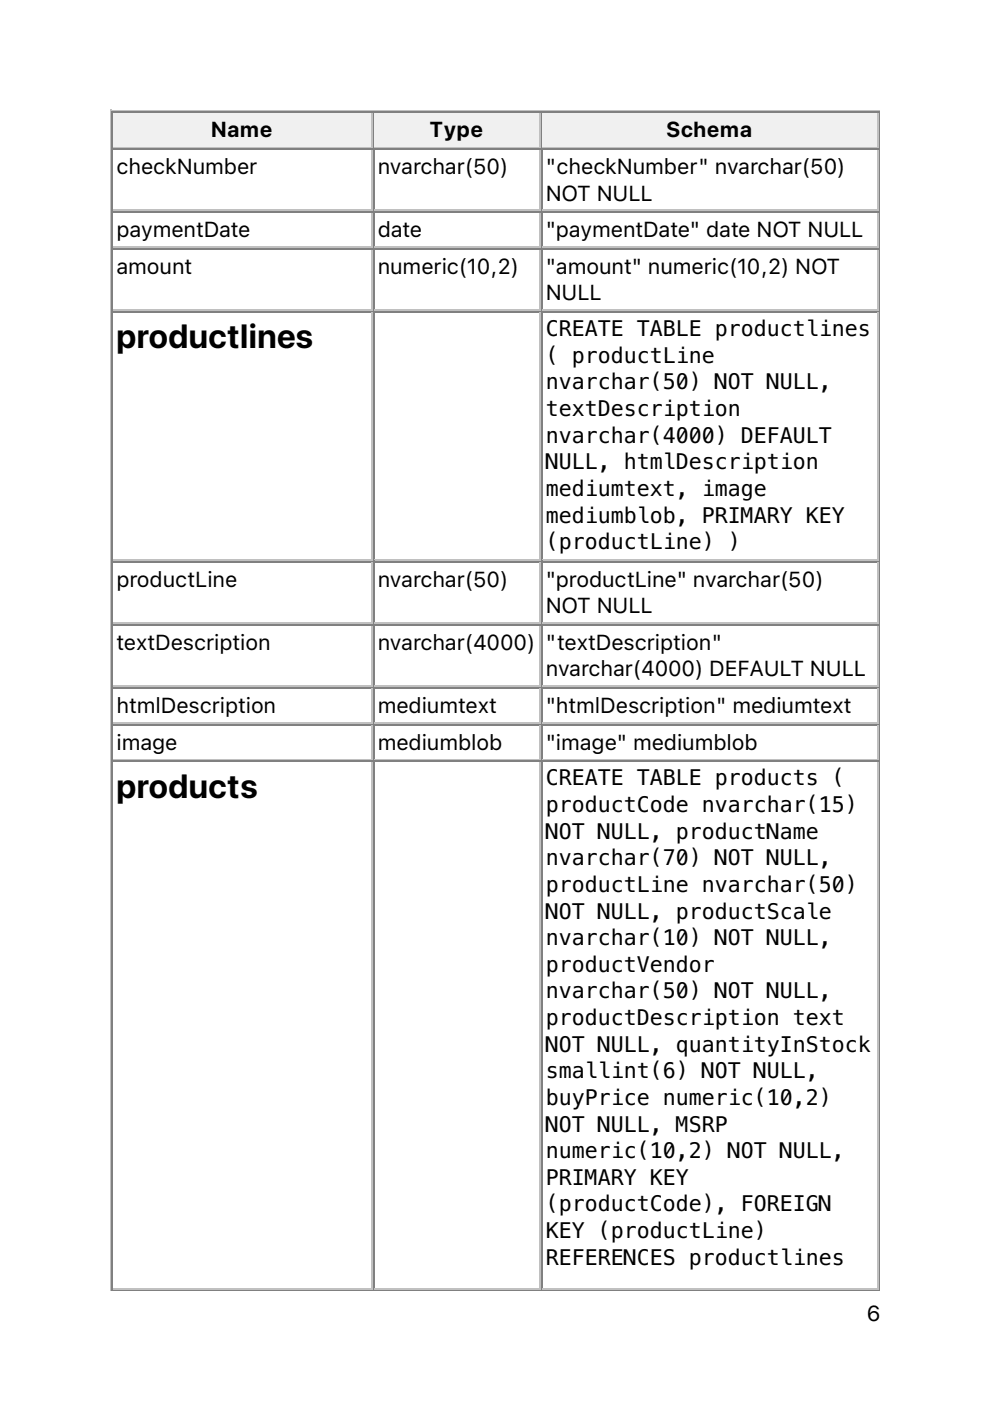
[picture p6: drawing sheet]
<svg xmlns="http://www.w3.org/2000/svg" width="210mm" height="297mm" viewBox="0 0 210 297" stroke-linecap="round" stroke-linejoin="round" font-family="sans-serif">
<defs><g id="words">
<g font-size="7.1">
<text x="24.7" y="73.8">productlines</text>
<text x="24.7" y="169.1">products</text>
</g>
<g font-size="4.6">
<text x="44.8" y="29.1">Name</text>
<text x="91.1" y="29.1">Type</text>
<text x="141.3" y="29.1">Schema</text>
<text x="24.7" y="36.9">checkNumber</text>
<text x="80.1" y="36.9">nvarchar(50)</text>
<text x="115.7" y="36.9">&quot;checkNumber&quot; nvarchar(50)</text>
<text x="115.7" y="42.5">NOT NULL</text>
<text x="24.7" y="50.3">paymentDate</text>
<text x="80.1" y="50.3">date</text>
<text x="115.7" y="50.3">&quot;paymentDate&quot; date NOT NULL</text>
<text x="24.7" y="58.1">amount</text>
<text x="80.1" y="58.1">numeric(10,2)</text>
<text x="115.7" y="58.1">&quot;amount&quot; numeric(10,2) NOT</text>
<text x="115.7" y="63.7">NULL</text>
<text x="115.7" y="71.3">CREATE TABLE productlines</text>
<text x="115.7" y="76.9">( productLine</text>
<text x="115.7" y="82.6">nvarchar(50) NOT NULL,</text>
<text x="115.7" y="88.2">textDescription</text>
<text x="115.7" y="93.9">nvarchar(4000) DEFAULT</text>
<text x="115.7" y="99.5">NULL, htmlDescription</text>
<text x="115.7" y="105.1">mediumtext, image</text>
<text x="115.7" y="110.8">mediumblob, PRIMARY KEY</text>
<text x="115.7" y="116.4">(productLine) )</text>
<text x="24.7" y="124.4">productLine</text>
<text x="80.1" y="124.4">nvarchar(50)</text>
<text x="115.7" y="124.4">&quot;productLine&quot; nvarchar(50)</text>
<text x="115.7" y="130">NOT NULL</text>
<text x="24.7" y="137.8">textDescription</text>
<text x="80.1" y="137.8">nvarchar(4000)</text>
<text x="115.7" y="137.8">&quot;textDescription&quot;</text>
<text x="115.7" y="143.4">nvarchar(4000) DEFAULT NULL</text>
<text x="24.7" y="151.2">htmlDescription</text>
<text x="80.1" y="151.2">mediumtext</text>
<text x="115.7" y="151.2">&quot;htmlDescription&quot; mediumtext</text>
<text x="24.7" y="158.9">image</text>
<text x="80.1" y="158.9">mediumblob</text>
<text x="115.7" y="158.9">&quot;image&quot; mediumblob</text>
<text x="115.7" y="166.5">CREATE TABLE products (</text>
<text x="115.7" y="172.2">productCode nvarchar(15)</text>
<text x="115.7" y="177.8">NOT NULL, productName</text>
<text x="115.7" y="183.5">nvarchar(70) NOT NULL,</text>
<text x="115.7" y="189.1">productLine nvarchar(50)</text>
<text x="115.7" y="194.8">NOT NULL, productScale</text>
<text x="115.7" y="200.4">nvarchar(10) NOT NULL,</text>
<text x="115.7" y="206">productVendor</text>
<text x="115.7" y="211.7">nvarchar(50) NOT NULL,</text>
<text x="115.7" y="217.3">productDescription text</text>
<text x="115.7" y="223">NOT NULL, quantityInStock</text>
<text x="115.7" y="228.6">smallint(6) NOT NULL,</text>
<text x="115.7" y="234.3">buyPrice numeric(10,2)</text>
<text x="115.7" y="239.9">NOT NULL, MSRP</text>
<text x="115.7" y="245.6">numeric(10,2) NOT NULL,</text>
<text x="115.7" y="251.2">PRIMARY KEY</text>
<text x="115.7" y="256.8">(productCode), FOREIGN</text>
<text x="115.7" y="262.5">KEY (productLine)</text>
<text x="115.7" y="268.1">REFERENCES productlines</text>
<text x="183.8" y="280.1">6</text>
</g>
</g></defs>
<path d="M23.5 23.3v250.5M23.6 23.5h163M24 31.2h55M78.8 24v7" fill="none" stroke="#c0c0c0" stroke-width=".35"/>
<path d="M23.8 23.6v7.8M24 23.8h55M186.4 23.6v249.8M23.6 273.6h163" fill="none" stroke="#808080" stroke-width=".35"/>
<g fill="#f0f0f0">
<path d="M24 24h54.7v7h-54.7z"/>
<path d="M44.4 24.7h13.8v5.6h-13.8z"/>
</g>
<path d="M79.2 23.6v7.8M79.4 23.8h35.3" fill="none" stroke="#808080" stroke-width=".35"/>
<path d="M79.4 31.2h35.3M114.5 24v7" fill="none" stroke="#c0c0c0" stroke-width=".35"/>
<g fill="#f0f0f0">
<path d="M79.4 24h34.9v7h-34.9z"/>
<path d="M91 24.7h11.7v5.6h-11.7z"/>
</g>
<path d="M114.8 23.6v7.8M115 23.8h71.3" fill="none" stroke="#808080" stroke-width=".35"/>
<path d="M115 31.2h71.3M186.1 24v7" fill="none" stroke="#c0c0c0" stroke-width=".35"/>
<g fill="#f0f0f0">
<path d="M115 24h70.9v7h-70.9z"/>
<path d="M141.1 24.7h18.7v5.6h-18.7z"/>
</g>
<g fill="none" stroke="#808080" stroke-width=".35">
<path d="M23.8 31.4v242M24 31.6h55M79.2 31.4v242M79.4 31.6h35.3M114.8 31.4v242M115 31.6h71.3M24 45h55M24 52.7h55M79.4 45h35.3M79.4 52.7h35.3M115 45h71.3M115 52.7h71.3"/>
<path d="M24 66.1h55M79.4 66.1h35.3M115 66.1h71.3M24 119.1h55M79.4 119.1h35.3M115 119.1h71.3M24 132.5h55M79.4 132.5h35.3M115 132.5h71.3M24 145.9h55M24 153.6h55M79.4 145.9h35.3"/>
<path d="M79.4 153.6h35.3M115 145.9h71.3M115 153.6h71.3M24 161.4h55M79.4 161.4h35.3M115 161.4h71.3"/>
</g>
<g fill="none" stroke="#c0c0c0" stroke-width=".35">
<path d="M78.8 31.7v12.7M114.5 31.7v12.7M186.1 31.7v12.7M24 44.6h55M24 52.4h55M78.8 45.2v7M78.8 52.9v12.7M79.4 44.6h35.3M79.4 52.4h35.3M114.5 45.2v7M114.5 52.9v12.7M115 44.6h71.3"/>
<path d="M115 52.4h71.3M186.1 45.2v7M186.1 52.9v12.7M24 65.8h55M78.8 66.3v52.2M79.4 65.8h35.3M114.5 66.3v52.2M115 65.8h71.3M186.1 66.3v52.2M24 118.7h55M78.8 119.2v12.7M79.4 118.7h35.3"/>
<path d="M114.5 119.2v12.7M115 118.7h71.3M186.1 119.2v12.7M24 132.1h55M78.8 132.6v12.7M79.4 132.1h35.3M114.5 132.6v12.7M115 132.1h71.3M186.1 132.6v12.7M24 145.5h55M24 153.3h55M78.8 146v7.1"/>
<path d="M78.8 153.8v7.1M79.4 145.5h35.3M79.4 153.3h35.3M114.5 146v7.1M114.5 153.8v7.1M115 145.5h71.3M115 153.3h71.3M186.1 146v7.1M186.1 153.8v7.1M24 161h55M78.8 161.6v111.4M79.4 161h35.3"/>
<path d="M114.5 161.6v111.4M115 161h71.3M186.1 161.6v111.4M24 273.2h55M79.4 273.2h35.3M115 273.2h71.3"/>
</g>
<use href="#words"/>
</svg>
